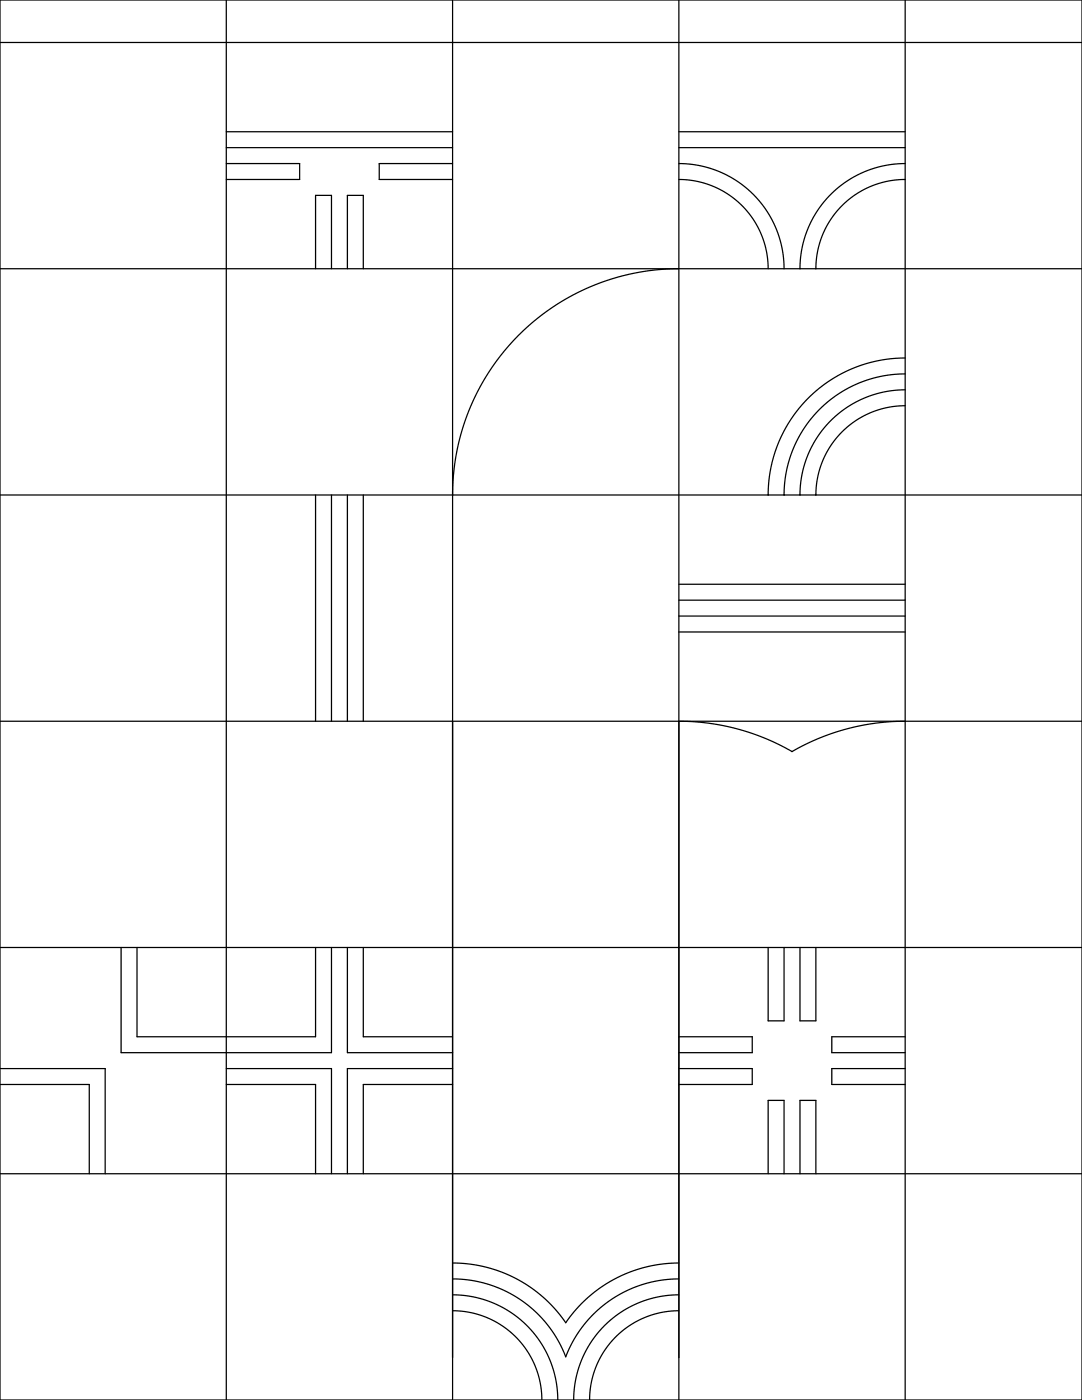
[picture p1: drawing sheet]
<svg xmlns="http://www.w3.org/2000/svg" width="216mm" height="279mm" viewBox="0 0 216 279" stroke-linecap="round" stroke-linejoin="round" font-family="sans-serif">
<g fill="none" stroke="#000" stroke-width=".25">
<path d="M0 -.1v279.5h215.9M45.2 -.1v279.5M90.3 -.1v279.5M135.5 -.1v279.5M180.6 -.1v279.5M215.9 -.1v279.5M0 0h215.9M0 8.5h215.9M45.2 32.6h14.6v3.2h-14.6M45.2 26.3h45.1M45.2 29.5h45.1M90.3 32.6h-14.6v3.2h14.6"/>
<path d="M135.5 32.6l2.1 .2 2 .3 2 .5 1.9 .7 1.9 .8 1.7 1.1 1.7 1.2 1.5 1.4 1.4 1.5 1.2 1.7 1.1 1.7 .9 1.9 .7 2 .5 2 .2 2 .2 2M135.5 35.8l3.4 .4 3.4 1 3.1 1.6 2.7 2.2 2.2 2.7 1.6 3.1 1 3.3 .4 3.5M135.5 26.3h45.1M135.5 29.5h45.1M180.6 32.6l-2.1 .2-2 .3-2 .5-2 .7-1.8 .8-1.8 1.1-1.6 1.2-1.5 1.4-1.4 1.5-1.2 1.7-1.1 1.7-.9 1.9-.7 2-.5 2-.3 2-.1 2M180.6 35.8l-3.4 .4-3.4 1-3.1 1.6-2.7 2.2-2.2 2.7-1.6 3.1-1 3.3-.4 3.5M0 53.6h215.9M63 53.6v-14.6h3.1v14.6M69.3 53.6v-14.6h3.2v14.6M135.5 53.6l-4.4 .2-4.4 .7-4.3 1.1-4.3 1.5-4 1.9-3.8 2.3-3.5 2.6-3.3 3-2.9 3.2-2.7 3.6-2.2 3.7-1.9 4-1.6 4.3-1 4.3-.7 4.4-.2 4.4M159.6 53.6h.1M162.8 53.6h.1"/>
<path d="M180.6 74.6l-2.3 .1-2.4 .4-2.3 .6-2.3 .8-2.1 1-2 1.2-1.9 1.4-1.8 1.6-1.6 1.7-1.4 1.9-1.2 2.1-1 2.1-.8 2.2-.6 2.3-.3 2.3-.1 2.5M180.6 77.8l-2 .1-2.1 .3-2 .5-1.9 .7-1.8 .9-1.8 1-1.7 1.2-1.5 1.4-1.4 1.6-1.2 1.6-1.1 1.8-.9 1.8-.7 2-.5 2-.3 2-.1 2.1M180.6 71.4l-2.7 .2-2.6 .4-2.6 .6-2.5 .9-2.4 1.1-2.4 1.5-2.1 1.6-2 1.8-1.8 1.9-1.6 2.2-1.4 2.3-1.1 2.4-1 2.6-.6 2.6-.4 2.6-.1 2.7M0 98.8h215.9M63 98.8v45.1M66.1 98.8v45.1M69.3 98.8v45.1M72.5 98.8v45.1M153.3 98.8h.1M156.5 98.8h.1M159.6 98.8h.1M162.8 98.8h.1"/>
<path d="M180.6 81l-3.4 .3-3.4 1-3.1 1.7-2.7 2.2-2.2 2.7-1.7 3.1-1 3.3-.3 3.5M135.5 116.6h45.1M135.5 119.8h45.1M135.5 122.9h45.1M135.5 126.1h45.1M0 143.9h215.9M135.5 143.9l5.8 .4 5.8 1.2 5.7 1.9 5.2 2.6M158 150h.1M180.6 143.9l-5.8 .4-5.9 1.2-5.6 1.9-5.3 2.6M0 189.1h215.9M24.2 189.1v21h41.9v-21M27.3 189.1v17.8h35.7v-17.8"/>
<path d="M69.3 189.1v21h21M72.5 189.1v17.8h17.8M153.3 189.1v14.6h3.2v-14.6M159.6 189.1v14.6h3.2v-14.6M0 213.3h21v20.9M0 216.4h17.8v17.8M45.2 216.4h17.8v17.8M45.2 213.3h20.9v20.9M90.3 216.4h-17.8v17.8M90.3 213.3h-21v20.9M135.5 206.9h14.6v3.2h-14.6M135.5 213.3h14.6v3.1h-14.6"/>
<path d="M180.6 206.9h-14.6v3.2h14.6M180.6 213.3h-14.6v3.1h14.6M0 234.2h215.9M153.3 234.2v-14.6h3.2v14.6M159.6 234.2v-14.6h3.2v14.6M90.3 255.2l3.7 .3 3.5 .8 3.4 1.4 3.1 1.8 2.9 2.3 2.4 2.7 2 3 1.6 3.3 1.6-3.3 2-3 2.4-2.7 2.8-2.3 3.2-1.8 3.3-1.4 3.6-.8 3.7-.3M90.3 258.4l2.1 .1 2 .3 2 .5 2 .7 1.8 .9 1.8 1.1 1.6 1.2 1.5 1.4 1.4 1.5 1.2 1.6 1.1 1.8 .9 1.9 .7 1.9 .5 2 .3 2.1 .1 2M90.3 252.1l3.3 .2 3.3 .6 3.1 1 3.1 1.3 2.8 1.8 2.7 2 2.2 2.3 2.1 2.7 2-2.6 2.3-2.4 2.7-2 2.8-1.8 3-1.3 3.1-1 3.3-.6 3.4-.2M135.5 258.4l-2.1 .1-2 .3-2 .5-1.9 .7-1.9 .9-1.8 1.1-1.7 1.2-1.5 1.4-1.4 1.5-1.2 1.7-1.1 1.7-.8 1.9-.7 1.9-.5 2-.3 2.1-.1 2M90.3 261.6l3.5 .3 3.3 1 3.1 1.7 2.7 2.2 2.2 2.7 1.7 3.1 1 3.3 .3 3.5M114.5 279.4h.1M117.6 279.4h.1"/>
<path d="M135.5 261.6l-3.6 .3-3.3 1.1-3 1.6-2.7 2.2-2.3 2.7-1.6 3.1-1 3.3-.4 3.5"/>
</g>
</svg>
